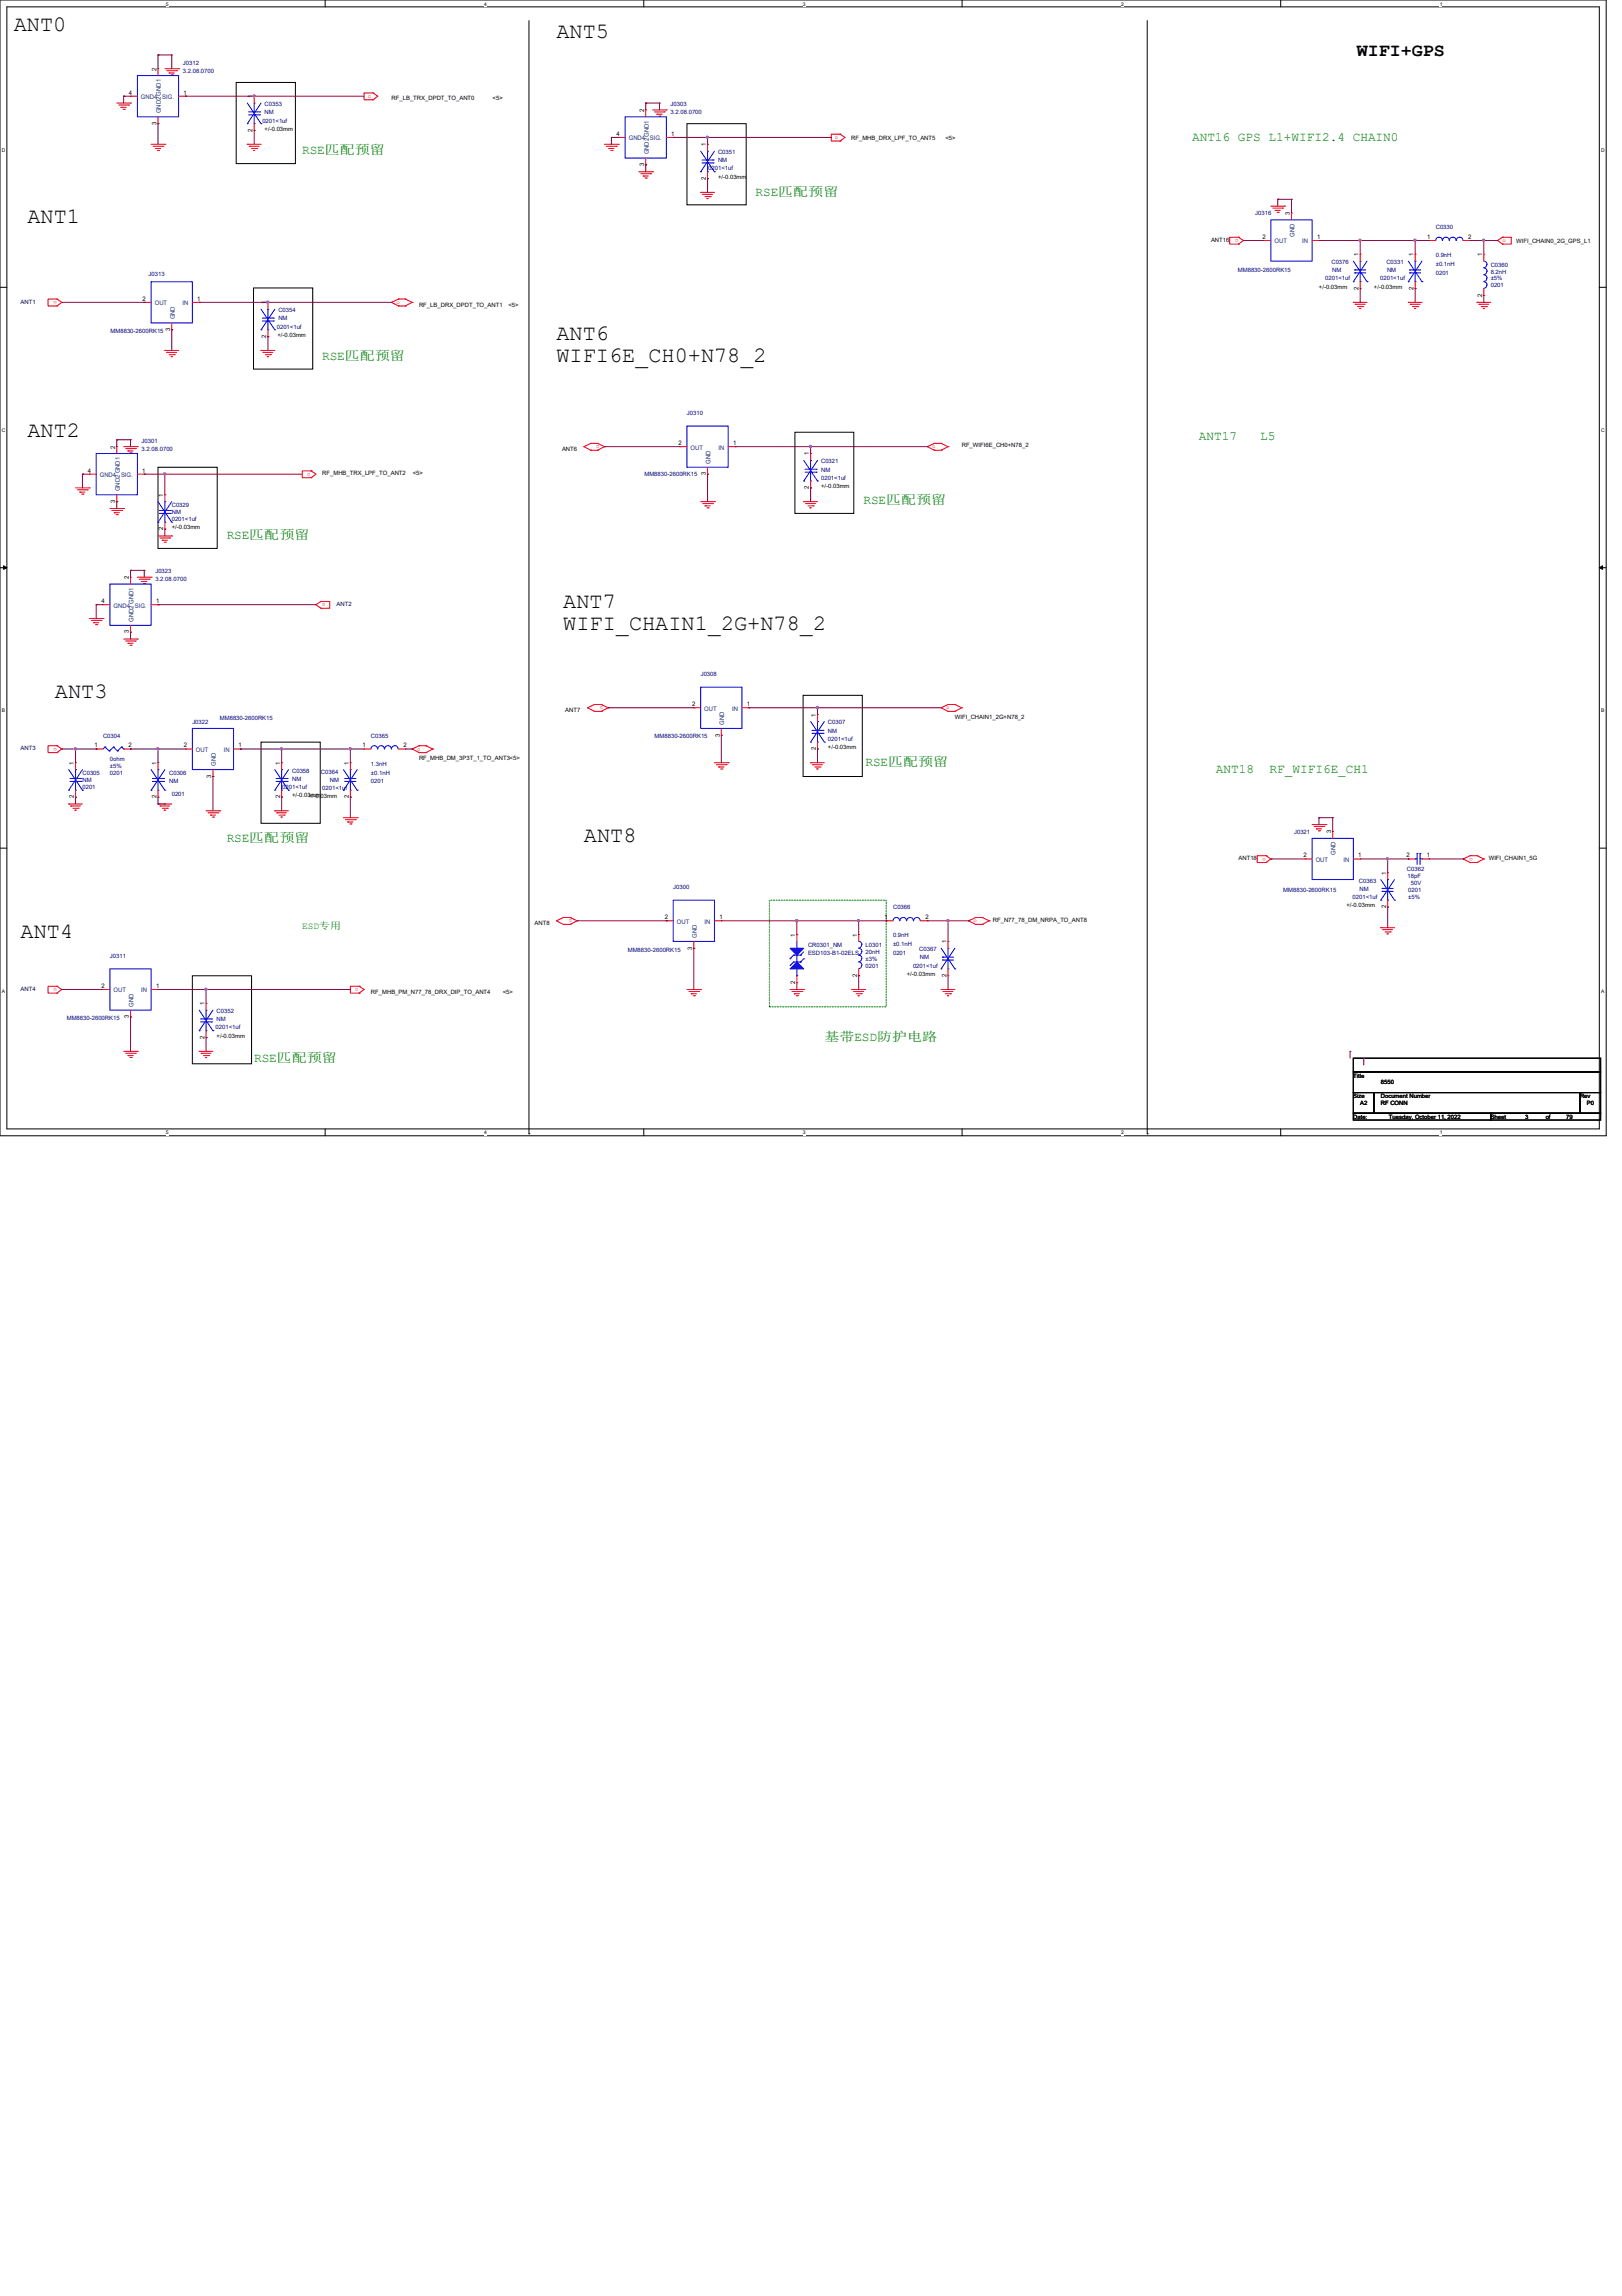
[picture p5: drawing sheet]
<svg xmlns="http://www.w3.org/2000/svg" width="210mm" height="297mm" viewBox="0 0 210 297" stroke-linecap="round" stroke-linejoin="round" font-family="sans-serif">
<defs><g id="words">
<g font-size="2.8">
<text x="1.8" y="4">ANT0</text>
<text x="72" y="4.9">ANT5</text>
<text x="3.6" y="28.9">ANT1</text>
<text x="72" y="44">ANT6</text>
<text x="72" y="46.9">WIFI6E_CH0+N78_2</text>
<text x="3.6" y="56.5">ANT2</text>
<text x="72.9" y="78.7">ANT7</text>
<text x="72.9" y="81.5">WIFI_CHAIN1_2G+N78_2</text>
<text x="7.1" y="90.3">ANT3</text>
<text x="75.6" y="108.9">ANT8</text>
<text x="2.7" y="121.4">ANT4</text>
</g>
<text font-size="2.4" x="175.6" y="7.3">WIFI+GPS</text>
<g font-size="1.7" fill="#008000">
<text x="39.1" y="20">RSE匹匹预预</text>
<text x="154.3" y="18.2">ANT16 GPS L1+WIFI2.4 CHAIN0</text>
<text x="97.8" y="25.3">RSE匹匹预预</text>
<text x="41.7" y="46.6">RSE匹匹预预</text>
<text x="155.2" y="56.9">ANT17</text>
<text x="163.1" y="56.9">L5</text>
<text x="111.8" y="65.2">RSE匹匹预预</text>
<text x="29.3" y="69.8">RSE匹匹预预</text>
<text x="112" y="99.1">RSE匹匹预预</text>
<text x="157.4" y="100">ANT18</text>
<text x="164.3" y="100">RF_WIFI6E_CH1</text>
<text x="29.3" y="108.9">RSE匹匹预预</text>
<text x="32.9" y="137.3">RSE匹匹预预</text>
<text x="106.7" y="134.7">基基ESD防防预防</text>
</g>
<text font-size="1.2" fill="#008000" x="39.1" y="120.1">ESD专专</text>
<g font-size=".8">
<text x="20.2" y="9.1" transform="rotate(-90 20.2 9.1)">2</text>
<text x="16.7" y="12.2">4</text>
<text x="20.2" y="16.2" transform="rotate(-90 20.2 16.2)">3</text>
<text x="23.7" y="12.2">1</text>
<text x="32.7" y="17.1" transform="rotate(-90 32.7 17.1)">2</text>
<text x="32.7" y="12.7" transform="rotate(-90 32.7 12.7)">1</text>
<text x="34.2" y="16.9">+/-0.03mm</text>
<text x="50.7" y="13">RF_LB_TRX_DPDT_TO_ANT0</text>
<text x="63.8" y="13">&lt;5&gt;</text>
<text x="79.8" y="17.6">4</text>
<text x="83.4" y="14.5" transform="rotate(-90 83.4 14.5)">2</text>
<text x="86.9" y="17.6">1</text>
<text x="83.4" y="21.5" transform="rotate(-90 83.4 21.5)">3</text>
<text x="91.4" y="23.3" transform="rotate(-90 91.4 23.3)">2</text>
<text x="91.4" y="18.9" transform="rotate(-90 91.4 18.9)">1</text>
<text x="92.9" y="23.1">+/-0.03mm</text>
<text x="110.2" y="18.1">RF_MHB_DRX_LPF_TO_ANT5</text>
<text x="122.3" y="18.1">&lt;5&gt;</text>
<text x="166.9" y="27.8" transform="rotate(-90 166.9 27.8)">3</text>
<text x="156.7" y="31.3">ANT16</text>
<text x="163.4" y="30.9">2</text>
<text x="170.4" y="30.9">1</text>
<text x="175.8" y="33.1" transform="rotate(-90 175.8 33.1)">1</text>
<text x="182.9" y="33.1" transform="rotate(-90 182.9 33.1)">1</text>
<text x="184.7" y="30.9">1</text>
<text x="190" y="30.9">2</text>
<text x="191.8" y="33.1" transform="rotate(-90 191.8 33.1)">1</text>
<text x="196.2" y="31.4">WIFI_CHAIN0_2G_GPS_L1</text>
<text x="18.5" y="38.9">2</text>
<text x="25.5" y="38.9">1</text>
<text x="34.5" y="39.4" transform="rotate(-90 34.5 39.4)">1</text>
<text x="54.2" y="39.7">RF_LB_DRX_DPDT_TO_ANT1</text>
<text x="65.8" y="39.7">&lt;5&gt;</text>
<text x="170.7" y="37.3">+/-0.03mm</text>
<text x="175.8" y="37.5" transform="rotate(-90 175.8 37.5)">2</text>
<text x="177.8" y="37.3">+/-0.03mm</text>
<text x="182.9" y="37.5" transform="rotate(-90 182.9 37.5)">2</text>
<text x="191.8" y="38.4" transform="rotate(-90 191.8 38.4)">2</text>
<text x="22" y="42.8" transform="rotate(-90 22 42.8)">3</text>
<text x="34.5" y="43.7" transform="rotate(-90 34.5 43.7)">2</text>
<text x="35.9" y="43.6">+/-0.03mm</text>
<text x="14.9" y="58" transform="rotate(-90 14.9 58)">2</text>
<text x="72.7" y="58.3">ANT6</text>
<text x="87.8" y="57.6">2</text>
<text x="94.9" y="57.6">1</text>
<text x="104.7" y="58.9" transform="rotate(-90 104.7 58.9)">1</text>
<text x="124.5" y="57.9">RF_WIFI6E_CH0+N78_2</text>
<text x="11.3" y="61.1">4</text>
<text x="14.9" y="65.1" transform="rotate(-90 14.9 65.1)">3</text>
<text x="18.4" y="61.1">1</text>
<text x="21.1" y="64.3" transform="rotate(-90 21.1 64.3)">1</text>
<text x="41.7" y="61.4">RF_MHB_TRX_LPF_TO_ANT2</text>
<text x="53.4" y="61.4">&lt;5&gt;</text>
<text x="91.4" y="61.5" transform="rotate(-90 91.4 61.5)">3</text>
<text x="104.7" y="63.3" transform="rotate(-90 104.7 63.3)">2</text>
<text x="106.3" y="63.1">+/-0.03mm</text>
<text x="21.1" y="68.6" transform="rotate(-90 21.1 68.6)">2</text>
<text x="22.2" y="68.5">+/-0.03mm</text>
<text x="16.7" y="74.9" transform="rotate(-90 16.7 74.9)">2</text>
<text x="13.1" y="78">4</text>
<text x="16.7" y="82" transform="rotate(-90 16.7 82)">3</text>
<text x="20.2" y="78">1</text>
<text x="73.2" y="92.1">ANT7</text>
<text x="89.6" y="91.4">2</text>
<text x="93.1" y="95.3" transform="rotate(-90 93.1 95.3)">3</text>
<text x="96.6" y="91.4">1</text>
<text x="105.6" y="92.7" transform="rotate(-90 105.6 92.7)">1</text>
<text x="123.6" y="93">WIFI_CHAIN1_2G+N78_2</text>
<text x="9.6" y="98.9" transform="rotate(-90 9.6 98.9)">1</text>
<text x="12.2" y="96.7">1</text>
<text x="16.6" y="96.7">2</text>
<text x="20.2" y="98.9" transform="rotate(-90 20.2 98.9)">1</text>
<text x="23.8" y="96.7">2</text>
<text x="27.3" y="100.6" transform="rotate(-90 27.3 100.6)">3</text>
<text x="30.9" y="96.7">1</text>
<text x="36.2" y="98.9" transform="rotate(-90 36.2 98.9)">1</text>
<text x="45.1" y="98.9" transform="rotate(-90 45.1 98.9)">1</text>
<text x="46.9" y="96.7">1</text>
<text x="52.2" y="96.7">2</text>
<text x="54.2" y="98.3">RF_MHB_DM_3P3T_1_TO_ANT3&lt;5&gt;</text>
<text x="105.6" y="97.1" transform="rotate(-90 105.6 97.1)">2</text>
<text x="107.1" y="96.9">+/-0.03mm</text>
<text x="9.6" y="103.3" transform="rotate(-90 9.6 103.3)">2</text>
<text x="20.2" y="103.3" transform="rotate(-90 20.2 103.3)">2</text>
<text x="36.2" y="103.3" transform="rotate(-90 36.2 103.3)">2</text>
<text x="37.8" y="103.1">+/-0.03mm</text>
<text x="39.9" y="103.3">+/-0.03mm</text>
<text x="45.1" y="103.3" transform="rotate(-90 45.1 103.3)">2</text>
<text x="172.3" y="107.8" transform="rotate(-90 172.3 107.8)">3</text>
<text x="160.3" y="111.3">ANT18</text>
<text x="168.7" y="110.9">2</text>
<text x="175.8" y="110.9">1</text>
<text x="179.4" y="113.2" transform="rotate(-90 179.4 113.2)">1</text>
<text x="182" y="110.9">2</text>
<text x="184.7" y="110.9">1</text>
<text x="192.7" y="111.3">WIFI_CHAIN1_5G</text>
<text x="69.2" y="119.7">ANT8</text>
<text x="86" y="118.9">2</text>
<text x="93.1" y="118.9">1</text>
<text x="114.5" y="118.9">1</text>
<text x="119.8" y="118.9">2</text>
<text x="128.5" y="119.3">RF_N77_78_DM_NRPA_TO_ANT8</text>
<text x="174.2" y="117.3">+/-0.03mm</text>
<text x="179.4" y="117.5" transform="rotate(-90 179.4 117.5)">2</text>
<text x="89.6" y="122.9" transform="rotate(-90 89.6 122.9)">3</text>
<text x="102.9" y="121.2" transform="rotate(-90 102.9 121.2)">1</text>
<text x="110.9" y="121.2" transform="rotate(-90 110.9 121.2)">1</text>
<text x="122.5" y="122" transform="rotate(-90 122.5 122)">1</text>
<text x="13.1" y="127.8">2</text>
<text x="16.7" y="131.7" transform="rotate(-90 16.7 131.7)">3</text>
<text x="20.2" y="127.8">1</text>
<text x="26.5" y="130" transform="rotate(-90 26.5 130)">1</text>
<text x="48" y="128.6">RF_MHB_PM_N77_78_DRX_DIP_TO_ANT4</text>
<text x="65.1" y="128.6">&lt;5&gt;</text>
<text x="102.9" y="127.3" transform="rotate(-90 102.9 127.3)">2</text>
<text x="110.9" y="126.4" transform="rotate(-90 110.9 126.4)">2</text>
<text x="117.3" y="126.2">+/-0.03mm</text>
<text x="122.5" y="126.4" transform="rotate(-90 122.5 126.4)">2</text>
<text x="26.5" y="134.4" transform="rotate(-90 26.5 134.4)">2</text>
<text x="28" y="134.2">+/-0.03mm</text>
<text x="175.1" y="139.4">Title</text>
<text x="175.1" y="142.1">Size</text>
<text x="176" y="143">A2</text>
<text x="178.7" y="142.1">Document Number</text>
<text x="178.7" y="143">RF CONN</text>
<text x="178.7" y="140.3">8550</text>
<text x="204.5" y="142.1">Rev</text>
<text x="205.4" y="143">P0</text>
<text x="175.1" y="144.7">Date:</text>
<text x="179.7" y="144.7">Tuesday, October 11, 2022</text>
<text x="192.9" y="144.7">Sheet</text>
<text x="197.4" y="144.7">3</text>
<text x="200" y="144.7">of</text>
<text x="202.7" y="144.7">79</text>
</g>
<g font-size=".8" fill="#000080">
<text x="23.7" y="8.4">J0312</text>
<text x="23.7" y="9.4">3.2.08.0700</text>
<text x="34" y="15.9">0201&lt;1uf</text>
<text x="34.2" y="13.7">C0353</text>
<text x="34.2" y="14.8">NM</text>
<text x="86.8" y="13.7">J0303</text>
<text x="86.8" y="14.8">3.2.08.0700</text>
<text x="91.7" y="22.1">0201&lt;1uf</text>
<text x="92.9" y="19.9">C0351</text>
<text x="92.9" y="21">NM</text>
<text x="162.4" y="27.9">J0316</text>
<text x="185.8" y="29.6">C0330</text>
<text x="19.2" y="35.7">J0313</text>
<text x="160.2" y="35.2">MM8830-2600RK15</text>
<text x="172.3" y="34.2">C0376</text>
<text x="172.4" y="35.2">NM</text>
<text x="179.4" y="34.2">C0331</text>
<text x="179.5" y="35.2">NM</text>
<text x="185.8" y="33.3">0.9nH</text>
<text x="185.8" y="34.4">±0.1nH</text>
<text x="185.8" y="35.6">0201</text>
<text x="192.9" y="34.5">C0360</text>
<text x="192.9" y="35.4">8.2nH</text>
<text x="36" y="40.4">C0354</text>
<text x="36" y="41.4">NM</text>
<text x="171.5" y="36.3">0201&lt;1uf</text>
<text x="178.6" y="36.3">0201&lt;1uf</text>
<text x="192.9" y="36.3">±5%</text>
<text x="192.9" y="37.2">0201</text>
<text x="14.3" y="43.1">MM8830-2600RK15</text>
<text x="35.8" y="42.6">0201&lt;1uf</text>
<text x="88.9" y="53.7">J0310</text>
<text x="18.3" y="57.3">J0301</text>
<text x="18.3" y="58.3">3.2.08.0700</text>
<text x="106.3" y="59.9">C0321</text>
<text x="22.2" y="65.6">C0329</text>
<text x="83.4" y="61.6">MM8830-2600RK15</text>
<text x="106.3" y="61">NM</text>
<text x="106.3" y="62.1">0201&lt;1uf</text>
<text x="22.2" y="66.5">NM</text>
<text x="22.2" y="67.4">0201&lt;1uf</text>
<text x="20.1" y="74.2">J0323</text>
<text x="20.1" y="75.2">3.2.08.0700</text>
<text x="90.7" y="87.5">J0308</text>
<text x="13.3" y="95.4">C0304</text>
<text x="24.9" y="93.6">J0322</text>
<text x="28.4" y="93.2">MM8830-2600RK15</text>
<text x="48" y="95.4">C0365</text>
<text x="84.7" y="95.5">MM8830-2600RK15</text>
<text x="107.1" y="93.7">C0307</text>
<text x="107.1" y="94.8">NM</text>
<text x="107.1" y="95.8">0201&lt;1uf</text>
<text x="10.7" y="100.3">C0305</text>
<text x="10.7" y="101.2">NM</text>
<text x="14.2" y="98.5">0ohm</text>
<text x="14.2" y="99.4">±5%</text>
<text x="14.2" y="100.3">0201</text>
<text x="21.9" y="100.3">C0306</text>
<text x="21.9" y="101.3">NM</text>
<text x="37.8" y="99.9">C0358</text>
<text x="37.8" y="101">NM</text>
<text x="41.5" y="100.1">C0364</text>
<text x="42.7" y="101.2">NM</text>
<text x="48" y="99.1">1.3nH</text>
<text x="48" y="100.2">±0.1nH</text>
<text x="48" y="101.3">0201</text>
<text x="10.7" y="102.1">0201</text>
<text x="22.2" y="103">0201</text>
<text x="36.5" y="102.1">0201&lt;1uf</text>
<text x="41.7" y="102.2">0201&lt;1uf</text>
<text x="167.5" y="107.9">J0321</text>
<text x="182.1" y="112.7">C0362</text>
<text x="182.2" y="113.6">18pF</text>
<text x="87.1" y="115.1">J0300</text>
<text x="115.6" y="117.6">C0366</text>
<text x="166.1" y="115.4">MM8830-2600RK15</text>
<text x="175" y="116.3">0201&lt;1uf</text>
<text x="175.9" y="114.2">C0363</text>
<text x="175.9" y="115.2">NM</text>
<text x="182.2" y="115.4">0201</text>
<text x="182.2" y="116.3">±5%</text>
<text x="182.6" y="114.5">50V</text>
<text x="14.2" y="124">J0311</text>
<text x="81.2" y="123.1">MM8830-2600RK15</text>
<text x="104.6" y="122.5">CR0301_NM</text>
<text x="104.6" y="123.6">ESD103-B1-02ELS</text>
<text x="112" y="122.5">L0301</text>
<text x="112" y="123.4">20nH</text>
<text x="112" y="124.3">±3%</text>
<text x="112" y="125.2">0201</text>
<text x="115.6" y="121.3">0.9nH</text>
<text x="115.6" y="122.4">±0.1nH</text>
<text x="115.6" y="123.6">0201</text>
<text x="118.2" y="125.2">0201&lt;1uf</text>
<text x="119" y="123.1">C0367</text>
<text x="119" y="124.1">NM</text>
<text x="8.6" y="132">MM8830-2600RK15</text>
<text x="28" y="131.1">C0352</text>
<text x="27.9" y="133.2">0201&lt;1uf</text>
<text x="28" y="132.1">NM</text>
</g>
<g font-size=".8" fill="#004080">
<text x="18.2" y="12.8">GND4</text>
<text x="20.8" y="14.6" transform="rotate(-90 20.8 14.6)">GND2 GND1</text>
<text x="21" y="12.8">SIG.</text>
<text x="81.4" y="18.2">GND4</text>
<text x="83.9" y="20" transform="rotate(-90 83.9 20)">GND2 GND1</text>
<text x="84.1" y="18.2">SIG.</text>
<text x="164.9" y="31.5">OUT</text>
<text x="167.5" y="30.6" transform="rotate(-90 167.5 30.6)">GND</text>
<text x="168.5" y="31.5">IN</text>
<text x="20" y="39.5">OUT</text>
<text x="22.6" y="41.3" transform="rotate(-90 22.6 41.3)">GND</text>
<text x="23.6" y="39.5">IN</text>
<text x="89.4" y="58.2">OUT</text>
<text x="91.9" y="60" transform="rotate(-90 91.9 60)">GND</text>
<text x="93" y="58.2">IN</text>
<text x="12.9" y="61.7">GND4</text>
<text x="15.5" y="63.5" transform="rotate(-90 15.5 63.5)">GND2 GND1</text>
<text x="15.7" y="61.7">SIG.</text>
<text x="14.7" y="78.6">GND4</text>
<text x="17.3" y="80.4" transform="rotate(-90 17.3 80.4)">GND2 GND1</text>
<text x="17.4" y="78.6">SIG.</text>
<text x="91.1" y="91.9">OUT</text>
<text x="93.7" y="93.8" transform="rotate(-90 93.7 93.8)">GND</text>
<text x="94.7" y="91.9">IN</text>
<text x="25.4" y="97.3">OUT</text>
<text x="27.9" y="99.1" transform="rotate(-90 27.9 99.1)">GND</text>
<text x="29" y="97.3">IN</text>
<text x="170.3" y="111.5">OUT</text>
<text x="172.8" y="110.6" transform="rotate(-90 172.8 110.6)">GND</text>
<text x="173.9" y="111.5">IN</text>
<text x="87.6" y="119.5">OUT</text>
<text x="91.2" y="119.5">IN</text>
<text x="90.2" y="121.3" transform="rotate(-90 90.2 121.3)">GND</text>
<text x="14.7" y="128.4">OUT</text>
<text x="17.3" y="130.2" transform="rotate(-90 17.3 130.2)">GND</text>
<text x="18.3" y="128.4">IN</text>
</g>
<g font-size=".8" fill="#f00">
<text x="47.6" y="12.7">o</text>
<text x="108" y="18">o</text>
<text x="160.3" y="30.9" transform="rotate(-180 160.3 30.9)">o</text>
<text x="194.4" y="31.3">o</text>
<text x="7.4" y="38.9" transform="rotate(-180 7.4 38.9)">o</text>
<text x="51.3" y="39.3">o</text>
<text x="77.6" y="57.6" transform="rotate(-180 77.6 57.6)">o</text>
<text x="120.6" y="58">o</text>
<text x="40.2" y="61.2" transform="rotate(-180 40.2 61.2)">o</text>
<text x="42.1" y="78.1" transform="rotate(-180 42.1 78.1)">o</text>
<text x="78.1" y="91.4" transform="rotate(-180 78.1 91.4)">o</text>
<text x="122.4" y="91.8">o</text>
<text x="7.4" y="96.7" transform="rotate(-180 7.4 96.7)">o</text>
<text x="54" y="97.1">o</text>
<text x="163.8" y="111" transform="rotate(-180 163.8 111)">o</text>
<text x="190.6" y="111" transform="rotate(-180 190.6 111)">o</text>
<text x="74" y="119" transform="rotate(-180 74 119)">o</text>
<text x="126" y="119.3">o</text>
<text x="7.4" y="127.8" transform="rotate(-180 7.4 127.8)">o</text>
<text x="46.4" y="127.8" transform="rotate(-180 46.4 127.8)">o</text>
</g>
<g font-size=".8" fill="#000040">
<text x="2.7" y="39.3">ANT1</text>
<text x="43.6" y="78.4">ANT2</text>
<text x="2.7" y="97.1">ANT3</text>
<text x="2.7" y="128.2">ANT4</text>
</g>
<g font-size=".6">
<text x="21.5" y=".7">5</text>
<text x="62.7" y=".7">4</text>
<text x="103.9" y=".7">3</text>
<text x="145.1" y=".7">2</text>
<text x="186.3" y=".7">1</text>
<text x=".3" y="19.6">D</text>
<text x="207.2" y="19.6">D</text>
<text x=".3" y="55.9">C</text>
<text x="207.2" y="55.9">C</text>
<text x=".3" y="92.2">B</text>
<text x="207.2" y="92.2">B</text>
<text x=".3" y="128.4">A</text>
<text x="207.2" y="128.4">A</text>
<text x="21.5" y="146.8">5</text>
<text x="62.7" y="146.8">4</text>
<text x="103.9" y="146.8">3</text>
<text x="145.1" y="146.8">2</text>
<text x="186.3" y="146.8">1</text>
</g>
</g></defs>
<path d="M0 0h207.9v146.9h-207.9zM.9 .9h206.1v145.1h-206.1z" fill="none" stroke="#000" stroke-width=".13"/>
<g fill="#fff">
<path d="M21.5 .1h.3v.7h-.3z"/>
<path d="M21.5 146.2h.3v.7h-.3z"/>
</g>
<path d="M42.1 0v.9M42.1 146v.9" fill="none" stroke="#000" stroke-width=".13"/>
<g fill="#fff">
<path d="M62.7 .1h.3v.7h-.3z"/>
<path d="M62.7 146.2h.3v.7h-.3z"/>
</g>
<path d="M83.3 0v.9M83.3 146v.9" fill="none" stroke="#000" stroke-width=".13"/>
<g fill="#fff">
<path d="M103.9 .1h.3v.7h-.3z"/>
<path d="M103.9 146.2h.3v.7h-.3z"/>
</g>
<path d="M124.5 0v.9M124.5 146v.9" fill="none" stroke="#000" stroke-width=".13"/>
<g fill="#fff">
<path d="M145.1 .1h.3v.7h-.3z"/>
<path d="M145.1 146.2h.3v.7h-.3z"/>
</g>
<path d="M165.7 0v.9M165.7 146v.9" fill="none" stroke="#000" stroke-width=".13"/>
<g fill="#fff">
<path d="M186.3 .1h.3v.7h-.3z"/>
<path d="M186.3 146.2h.3v.7h-.3z"/>
<path d="M.3 19h.4v.7h-.4z"/>
<path d="M207.2 19h.5v.7h-.5z"/>
<path d="M.3 55.3h.4v.7h-.4z"/>
<path d="M207.2 55.3h.5v.7h-.5z"/>
</g>
<path d="M0 37.2h.9M207 37.2h.9" fill="none" stroke="#000" stroke-width=".13"/>
<g fill="#fff">
<path d="M.3 91.6h.4v.7h-.4z"/>
<path d="M207.2 91.6h.4v.7h-.4z"/>
</g>
<path d="M0 73.4h.9M.5 73.2l.4 .2-.4 .3zM207 73.4l.4-.2v.5zM207 73.4h.9" fill="none" stroke="#000" stroke-width=".13"/>
<path d="M.5 73.2l.4 .2-.4 .3zM207 73.4l.4-.2v.5z" fill="#000"/>
<g fill="#fff">
<path d="M.3 127.8h.3v.8h-.3z"/>
<path d="M207.2 127.8h.4v.8h-.4z"/>
</g>
<g fill="none" stroke="#000" stroke-width=".13">
<path d="M30.6 10.7h7.6v10.5h-7.6zM68.5 2.7v144M88.9 16h7.7v10.5h-7.7zM148.5 2.7v144M32.8 37.3h7.7v10.5h-7.7zM102.9 55.9h7.6v10.5h-7.6zM20.4 60.5h7.7v10.5h-7.7zM33.8 96h7.6v10.5h-7.6zM103.9 90h7.7v10.5h-7.7zM0 109.7h.9M207 109.7h.9M24.9 126.2h7.7v11.4h-7.7z"/>
<path d="M175.1 136.9h32v1.8h-32zM175.1 138.7h32v2.7h-32zM68.5 146.7h.1M148.5 146.7h.1M175.1 141.4h2.7v2.6h-2.7zM175.1 144h17.8v.9h-17.8zM177.8 141.4h26.7v2.6h-26.7zM192.9 144h14.2v.9h-14.2zM204.5 141.4h2.6v2.6h-2.6z"/>
</g>
<path d="M99.6 116.5h15.1v13.8h-15.1z" fill="none" stroke="#008000" stroke-width=".13" stroke-dasharray=".2 .2"/>
<g fill="none" stroke="#f00" stroke-width=".13">
<path d="M15.1 13.3h1.8M15.4 13.6h1.2M15.7 13.9h.1M15.7 13.9h.6M15.9 14.1h.2M16.1 14.1h.1M16.6 13.6h.1M16.9 13.3h.1M19.6 18.7h1.7M19.8 18.9h1.3M20.1 19.2h.7M20.1 19.2h.1"/>
<path d="M20.4 19.5h.1M20.5 19.5h.1M21.1 18.9h.1M21.3 18.7h.1M21.3 8.9h1.8M21.6 9.1h1.3M21.9 9.4h.1M21.9 9.4h.7M22.1 9.7h.2M22.3 9.7h.1M22.9 9.1h.1M23.1 8.9h.1"/>
<path d="M32 18.7h1.8M32 18.7h.1M32.3 18.9h.1M32.3 18.9h1.2M32.6 19.2h.6M32.8 19.5h.2M32.8 19.5h.1M33.2 19.2h.1M48.3 12l.6 .4-.6 .5M48.3 12h.1M48.3 12.9h.1M48.3 12h-1.2v.9h1.2"/>
<path d="M78.2 18.7h1.8M78.5 18.9h1.3M78.8 19.2h.7M78.8 19.2h.1M79 19.5h.2M79.2 19.5h.1M79.8 18.9h.1M80 18.7h.1M80 17.8h.1M80 17.8h.9M83.6 14.2h.1M83.6 14.2v.9"/>
<path d="M84.5 14.2h1.7M84.7 14.5h1.3M85 14.8h.7M85 14.8h.1M85.3 15h.1M85.4 15h.1M86 14.5h.1M86.2 14.2h.1M86.2 17.8h.9M87.1 17.8h.1M108.7 17.4l.6 .4-.6 .4M108.7 17.4h.1"/>
<path d="M108.7 18.2h.1M108.7 17.4h-1.1v.8h1.1M7.4 39.6h.1M7.4 38.7h.1M7.4 38.7h-1.2v.9h1.2M7.4 38.7l.6 .4-.6 .5M50.7 39.1h.1M50.7 39.1l.9 .5M51.6 39.6h.9M51.6 38.7l-.9 .4M51.6 38.7h.1M51.6 39.6h.1"/>
<path d="M51.6 38.7h.9M52.5 38.7h.1M52.5 39.6h.1M52.5 38.7l.8 .4M53.3 39.1h.1M53.3 39.1l-.8 .5M82.7 22.2h1.8M82.9 22.5h1.3M83.2 22.8h.7M83.2 22.8h.1M83.5 23h.2M83.6 21.3h.1"/>
<path d="M83.6 20.4v.9M83.7 23h.1M84.2 22.5h.1M84.5 22.2h.1M90.7 24.9h1.8M90.7 24.9h.1M90.9 25.1h.1M90.9 25.1h1.3M91.2 25.4h.7M91.5 25.7h.2M91.5 25.7h.1M91.9 25.4h.1"/>
<path d="M160.3 31.6h.1M160.3 30.7h.1M160.3 30.7h-1.2v.9h1.2M160.3 30.7l.6 .4-.6 .5M164.5 26.7h1.7M164.7 26.9h1.3M165 27.2h.1M165 27.2h.7M165.3 27.5h.1M165.4 27.5h.1M166 26.9h.1M166.2 26.7h.1"/>
<path d="M175.1 39.1h1.8M175.1 39.1h.1M175.4 39.4h1.3M175.4 39.4h.1M175.7 39.7h.7M175.9 39.9h.2M175.9 39.9h.1M176.4 39.7h.1M182.2 39.1h.1M182.2 39.1h1.8M182.5 39.4h1.3M182.5 39.4h.1"/>
<path d="M182.8 39.7h.7M183 39.9h.2M183 39.9h.1M183.5 39.7h.1M184.9 31.1h.1M184.9 31.1h.9M189.4 31.1h.8M190.2 31.1h.1M191.1 39.1h1.8M191.1 39.1h.1M191.4 39.4h.1M191.4 39.4h1.3"/>
<path d="M191.7 39.7h.7M191.9 39.9h.2M191.9 39.9h.1M192 32.9h.1M192 38.2h.1M192 32.9v.9M192 37.3v.9M192.4 39.7h.1M194.4 30.7h.1M194.4 31.6h.1M194.4 30.7h1.2v.9h-1.2M194.4 30.7l-.6 .4 .6 .5"/>
<path d="M16 57.8h1.8M16.3 58h1.2M16.6 58.3h.1M16.6 58.3h.6M16.8 58.6h.2M17 58.6h.1M17.5 58h.1M17.8 57.8h.1M21.3 45.3h1.8M21.3 45.3h.1M21.6 45.6h1.3M21.6 45.6h.1"/>
<path d="M21.9 45.9h.7M22.1 46.1h.2M22.1 46.1h.1M22.6 45.9h.1M33.8 45.3h.1M33.8 45.3h1.8M34 45.6h1.3M34 45.6h.1M34.3 45.9h.7M34.6 46.1h.2M34.6 46.1h.1M35 45.9h.1"/>
<path d="M75.6 57.8h.1M75.6 57.8l.9 .5M76.5 58.3h.8M76.5 57.4l-.9 .4M76.5 58.3h.1M76.5 57.4h.1M76.5 57.4h.8M77.3 58.3h.1M77.3 57.4h.1M77.3 57.4l.9 .4M78.2 57.8h.1M78.2 57.8l-.9 .5"/>
<path d="M120 57.8h.1M120 57.8l.9 .5M120.9 57.4l-.9 .4M120.9 58.3h.9M120.9 57.4h.1M120.9 58.3h.1M120.9 57.4h.9M121.8 57.4h.1M121.8 58.3h.1M121.8 57.4l.9 .4M122.7 57.8h.1M122.7 57.8l-.9 .5"/>
<path d="M9.8 63.1h1.8M10 63.4h1.3M10.3 63.7h.1M10.3 63.7h.7M10.6 63.9h.2M10.8 63.9h.1M11.3 63.4h.1M11.6 63.1h.1M14.2 65.8h1.8M14.5 66h1.2M14.8 66.3h.1M14.8 66.3h.7"/>
<path d="M15 66.6h.2M15.2 66.6h.1M15.7 66h.1M16 65.8h.1M17.8 74.7h1.8M18 74.9h1.3M18.3 75.2h.7M18.3 75.2h.1M18.6 75.5h.2M18.8 75.5h.1M19.3 74.9h.1M19.6 74.7h.1"/>
<path d="M20.4 69.3h1.8M20.7 69.6h1.3M21 69.9h.7M21 69.9h.1M21.3 70.1h.1M21.4 70.1h.1M22 69.6h.1M22.2 69.3h.1M40.3 61.8h.1M40.3 60.9h.1M40.3 60.9h-1.2v.9h1.2M40.3 60.9l.6 .4-.6 .5"/>
<path d="M41.5 78.7h.1M41.5 77.8h.1M41.5 77.8h1.2v.9h-1.2M41.5 77.8l-.6 .4 .6 .5M90.7 64.9h1.8M90.9 65.2h1.3M91.2 65.4h.7M91.2 65.4h.1M91.5 65.7h.2M91.7 65.7h.1M92.2 65.2h.1M92.5 64.9h.1"/>
<path d="M104 64.9h.1M104 64.9h1.8M104.3 65.2h.1M104.3 65.2h1.2M104.6 65.4h.6M104.8 65.7h.1M104.8 65.7h.2M105.2 65.4h.1M7.4 97.4h.1M7.4 96.5h.1M7.4 96.5h-1.2v.9h1.2M7.4 96.5l.6 .4-.6 .5"/>
<path d="M11.6 80h1.7M11.8 80.3h1.3M12.1 80.6h.7M12.1 80.6h.1M12.4 80.8h.1M12.4 96.9h.1M12.4 96.9h.9M12.5 80.8h.1M13.1 80.3h.1M13.3 80h.1M16 82.7h1.8M16 96.9h.9"/>
<path d="M16.3 82.9h1.2M16.6 83.2h.1M16.6 83.2h.6M16.8 83.5h.2M16.9 96.9h.1M17 83.5h.1M17.5 82.9h.1M17.8 82.7h.1M53.3 96.9h.1M53.3 96.9l.9 .5M54.2 97.4h.9M54.2 96.5l-.9 .4"/>
<path d="M54.2 96.5h.1M54.2 97.4h.1M54.2 96.5h.9M55.1 96.5h.1M55.1 97.4h.1M55.1 96.5l.9 .4M56 96.9h.1M56 96.9l-.9 .5M76 91.6h.1M76 91.6l.9 .4M76.9 91.1l-.9 .5M76.9 92h.1"/>
<path d="M76.9 91.1h.1M76.9 91.1h.9M76.9 92h.9M77.8 92h.1M77.8 91.1h.1M77.8 91.1l.9 .5M78.7 91.6h.1M78.7 91.6l-.9 .4M89.8 91.6h.1M89.8 91.6h.9M92.5 98.7h1.7M92.7 98.9h1.3"/>
<path d="M93 99.2h.1M93 99.2h.7M93.3 99.5h.1M93.3 95.1h.1M93.3 94.2v.9M93.4 99.5h.1M94 98.9h.1M94.2 98.7h.1M96 91.6h.9M96.9 91.6h.1M104.9 98.7h.1M104.9 98.7h1.8"/>
<path d="M105.2 98.9h.1M105.2 98.9h1.2M105.5 99.2h.6M105.7 99.5h.1M105.7 99.5h.2M106.1 99.2h.1M121.8 91.6l.9 .4M121.8 91.6h.1M122.7 91.1h.1M122.7 92h.1M122.7 91.1h.9M122.7 91.1l-.9 .5"/>
<path d="M122.7 92h.9M123.6 91.1h.1M123.6 92h.1M123.6 91.1l.9 .5M124.5 91.6h.1M124.5 91.6l-.9 .4M8.9 104h.1M8.9 104h1.8M9.1 104.3h1.3M9.1 104.3h.1M9.4 104.6h.7M9.7 104.8h.2"/>
<path d="M9.7 104.8h.1M10.1 104.6h.1M20.4 104h.1M20.4 104h1.8M20.7 104.3h1.3M20.7 104.3h.1M21 104.6h.7M21.3 104.8h.1M21.7 104.6h.1M26.7 104.9h1.7M26.9 105.2h1.3M27.2 105.5h.1"/>
<path d="M27.2 105.5h.7M27.5 105.7h.1M27.6 105.7h.1M28.2 105.2h.1M28.4 104.9h.1M35.6 104.9h.1M35.6 104.9h1.7M35.8 105.2h1.3M35.8 105.2h.1M36.1 105.5h.7M36.4 105.7h.1M36.8 105.5h.1"/>
<path d="M44.4 105.8h1.8M44.7 106h1.3M45 106.3h.7M45 106.3h.1M45.3 106.6h.1M45.4 106.6h.1M46 106h.1M46.2 105.8h.1M72 119.1h.1M72 119.1l.9 .5M72.9 119.6h.9M72.9 118.7l-.9 .4"/>
<path d="M72.9 119.6h.1M72.9 118.7h.1M72.9 118.7h.9M73.8 119.6h.1M73.8 118.7h.1M73.8 118.7l.9 .4M74.7 119.1h.1M74.7 119.1l-.9 .5M125.3 119.1h.1M125.3 119.1l.9 .5M126.2 118.7l-.9 .4M126.2 119.6h.9"/>
<path d="M126.2 118.7h.1M126.2 119.6h.1M126.2 118.7h.9M127.1 118.7h.1M127.1 119.6h.1M127.1 118.7l.9 .4M128 119.1h.1M128 119.1l-.9 .5M163.8 110.7l.7 .4-.7 .5M163.8 111.6h.1M163.8 110.7h.1M163.8 110.7h-1.1v.9h1.1"/>
<path d="M169.8 106.7h1.8M170.1 106.9h1.2M170.3 107.2h.1M170.3 107.2h.7M170.6 107.5h.2M170.8 107.5h.1M171.3 106.9h.1M171.6 106.7h.1M189.4 111.1h.1M189.4 111.1l.8 .5M190.2 111.6h.1M190.2 110.7h.1"/>
<path d="M190.2 111.6h.9M190.2 110.7l-.8 .4M190.2 110.7h.9M191.1 111.6h.1M191.1 110.7h.1M191.1 110.7l.9 .4M192 111.1l-.9 .5M192 111.1h.1M7.4 128.5h.1M7.4 127.6h.1M7.4 127.6h-1.2v.9h1.2M7.4 127.6l.6 .4-.6 .5"/>
<path d="M13.3 128h.1M13.3 128h.9M16 136h1.8M16.3 136.3h1.2M16.6 136.6h.1M16.6 136.6h.6M16.8 136.8h.2M16.9 131.6h.1M16.9 130.7v.9M17 136.8h.1M17.5 136.3h.1M17.8 136h.1"/>
<path d="M19.6 128h.8M20.4 128h.1M25.8 136h1.8M25.8 136h.1M26 136.3h.1M26 136.3h1.3M26.3 136.6h.7M26.6 136.8h.2M26.6 136.8h.1M27 136.6h.1M46.5 128.5h.1M46.5 127.6h.1"/>
<path d="M46.5 127.6h-1.2v.9h1.2M46.5 127.6l.6 .4-.6 .5M88.9 128h1.8M89.2 128.3h1.2M89.5 128.6h.6M89.5 128.6h.1M89.7 128.8h.2M89.9 128.8h.1M90.4 128.3h.1M90.7 128h.1M102.2 128h1.8M102.5 128.3h1.3"/>
<path d="M102.8 128.6h.1M102.8 128.6h.7M103 128.8h.2M103.2 128.8h.1M103.8 128.3h.1M104 128h.1M110.2 128h.1M110.2 128h1.8M110.5 128.3h.1M110.5 128.3h1.3M110.8 128.6h.7M111 128.8h.1"/>
<path d="M111 128.8h.2M111.5 128.6h.1M121.8 128h.1M121.8 128h1.8M122 128.3h.1M122 128.3h1.3M122.3 128.6h.7M122.6 128.8h.1M122.6 128.8h.2M122.7 121.8h.1M122.7 126.2h.1M122.7 121.8v.9"/>
<path d="M122.7 125.3v.9M123 128.6h.1M178.7 120h.1M178.7 120h1.8M178.9 120.3h.1M178.9 120.3h1.3M179.2 120.6h.7M179.5 120.8h.1M179.5 120.8h.2M179.9 120.6h.1"/>
</g>
<g fill="none" stroke="#00f" stroke-width=".13">
<path d="M80.9 15.1h5.3v5.3h-5.3zM185.8 31.1a.42 .42 0 0 1 .4-.4 .42 .42 0 0 1 .4 .4M186.7 31.1a.42 .42 0 0 1 .4-.4 .42 .42 0 0 1 .4 .4M187.6 31.1a.42 .42 0 0 1 .4-.4 .42 .42 0 0 1 .4 .4M188.5 31.1a.42 .42 0 0 1 .4-.4 .42 .42 0 0 1 .4 .4M192 33.8a.41 .41 0 0 1 .4 .4 .5 .5 0 0 1-.4 .4M192 34.7a.41 .41 0 0 1 .4 .4 .5 .5 0 0 1-.4 .4M192 35.6a.41 .41 0 0 1 .4 .4 .5 .5 0 0 1-.4 .4M192 36.4a.41 .41 0 0 1 .4 .5 .5 .5 0 0 1-.4 .4M13.6 96.6l-.3 .3M13.6 96.6h.1M13.6 96.6l.5 .6"/>
<path d="M14.1 97.2h.1M14.7 96.6l-.6 .6M14.7 96.6h.1M14.7 96.6l.5 .6M15.2 97.2h.1M15.7 96.6l-.5 .6M15.7 96.6h.1M15.7 96.6l.3 .3M16 96.9h.1M90.7 88.9h5.3v5.3h-5.3zM14.2 125.3h5.4v5.4h-5.4zM121.8 125.3h.1"/>
<path d="M121.8 122.7l1.8 2.6M122 123.8h1.4M122 124.2h1.4M122 123.8h.1M122 124.2h.1M122.7 122.7h.1M122.7 125.3h.1M122.7 122.7v1.1M122.7 124.2v1.1M123.6 125.3h.1M123.6 122.7l-1.8 2.6"/>
</g>
<path d="M102.2 122.7h1.8l-.9 .9z" fill="#00f"/>
<path d="M102.2 124h.1M102.2 122.7h1.8l-.9 .9zM102.7 123.6h.9M102.7 123.6h.1M102.7 123.6l-.5 .4M103.1 122.7h.1M103.1 124.5h.1M103.1 121.8v.9M103.1 123.6v.9M103.6 123.6h.1M104 123.1l-.4 .5" fill="none" stroke="#00f" stroke-width=".13"/>
<path d="M103.1 124.5l.9 .8h-1.8z" fill="#00f"/>
<g fill="none" stroke="#00f" stroke-width=".13">
<path d="M17.8 9.8h5.3v5.3h-5.3zM32 16h.1M32 13.3l1.8 2.7M32.2 14.5h1.4M32.2 14.9h1.4M32.9 13.3h.1M32.9 16h.1M32.9 13.3v1.2M32.9 14.9v1.1M33.6 14.5h.1M33.6 14.9h.1M33.8 16h.1"/>
<path d="M33.8 13.3l-1.8 2.7M90.7 19.6l1.8 2.6M91.6 19.6h.1M91.6 19.6v1.1M92.5 19.6l-1.8 2.6M19.6 36.4h5.3v5.4h-5.3zM90.7 22.2h.1M90.8 20.7h1.5M90.8 21.1h1.5M91.6 22.2h.1M91.6 21.1v1.1M92.3 20.7h.1"/>
<path d="M92.3 21.1h.1M92.5 22.2h.1M164.5 28.4h5.3v5.4h-5.3zM175.1 36.4h.1M175.1 33.8l1.8 2.6M175.3 34.9h.1M175.3 35.3h.1M175.3 34.9h1.4M175.3 35.3h1.4M176 33.8h.1M176 36.4h.1M176 33.8v1.1"/>
<path d="M176 35.3v1.1M176.9 36.4h.1M176.9 33.8l-1.8 2.6M182.2 36.4h.1M182.2 33.8l1.8 2.6M182.4 34.9h1.5M182.4 35.3h1.5M182.4 34.9h.1M182.4 35.3h.1M183.1 33.8h.1M183.1 36.4h.1M183.1 33.8v1.1"/>
<path d="M183.1 35.3v1.1M184 36.4h.1M184 33.8l-1.8 2.6M12.4 58.7h5.4v5.3h-5.4zM33.8 42.7h.1M33.8 40l1.8 2.7M34 41.1h1.4M34 41.5h1.4M34.7 40h.1M34.7 42.7h.1M34.7 40v1.1M34.7 41.5v1.2"/>
<path d="M35.4 41.1h.1M35.4 41.5h.1M35.6 42.7h.1M35.6 40l-1.8 2.7M88.9 55.1h5.3v5.4h-5.3zM104 59.6l1.8 2.6M104.9 59.6h.1M104.9 59.6v1.1M105.8 59.6l-1.8 2.6M14.2 75.6h5.4v5.3h-5.4zM20.4 67.6h.1M20.4 64.9l1.8 2.7"/>
<path d="M20.6 66h1.5M20.6 66.4h1.5M21.3 64.9h.1M21.3 67.6h.1M21.3 64.9v1.1M21.3 66.4v1.2M22.1 66h.1M22.1 66.4h.1M22.2 67.6h.1M22.2 64.9l-1.8 2.7M104 62.2h.1M104.2 60.7h1.4"/>
<path d="M104.2 61.1h1.4M104.9 62.2h.1M104.9 61.1v1.1M105.6 60.7h.1M105.6 61.1h.1M105.8 62.2h.1M8.9 99.6l1.8 2.6M9.8 99.6h.1M9.8 99.6v1.1M10.7 99.6l-1.8 2.6M19.6 99.6l1.7 2.6M20.4 99.6h.1"/>
<path d="M20.4 99.6v1.1M21.3 99.6l-1.7 2.6M24.9 94.2h5.3v5.4h-5.3zM35.6 99.6l1.7 2.6M36.4 99.6h.1M36.4 99.6v1.1M37.3 99.6l-1.7 2.6M44.4 99.6l1.8 2.6M45.3 99.6h.1M45.3 99.6v1.1M46.2 99.6l-1.8 2.6M48 96.9a.42 .42 0 0 1 .4-.4 .42 .42 0 0 1 .5 .4"/>
<path d="M48.9 96.9a.42 .42 0 0 1 .4-.4 .42 .42 0 0 1 .4 .4M49.8 96.9a.42 .42 0 0 1 .4-.4 .42 .42 0 0 1 .4 .4M50.7 96.9a.42 .42 0 0 1 .4-.4 .42 .42 0 0 1 .4 .4M104.9 96h.1M104.9 93.3l1.8 2.7M105.1 94.5h1.4M105.1 94.9h1.4M105.8 93.3h.1M105.8 96h.1M105.8 93.3v1.2M105.8 94.9v1.1M106.5 94.5h.1"/>
<path d="M106.5 94.9h.1M106.7 96h.1M106.7 93.3l-1.8 2.7M8.9 102.2h.1M9.1 100.7h1.4M9.1 101.1h1.4M9.8 102.2h.1M9.8 101.1v1.1M10.5 100.7h.1M10.5 101.1h.1M10.7 102.2h.1M19.6 102.2h.1"/>
<path d="M19.7 100.7h1.5M19.7 101.1h1.5M20.4 102.2h.1M20.4 101.1v1.1M21.2 100.7h.1M21.2 101.1h.1M21.3 102.2h.1M35.6 102.2h.1M35.7 100.7h1.5M35.7 101.1h1.5M36.4 102.2h.1M36.4 101.1v1.1"/>
<path d="M37.2 100.7h.1M37.2 101.1h.1M37.3 102.2h.1M44.4 102.2h.1M44.6 100.7h.1M44.6 101.1h.1M44.6 100.7h1.5M44.6 101.1h1.5M45.3 102.2h.1M45.3 101.1v1.1M46.2 102.2h.1M87.1 116.5h5.4v5.3h-5.4z"/>
<path d="M115.6 119.1a.42 .42 0 0 1 .4-.4 .42 .42 0 0 1 .4 .4M116.5 119.1a.42 .42 0 0 1 .4-.4 .42 .42 0 0 1 .4 .4M117.3 119.1a.42 .42 0 0 1 .5-.4 .42 .42 0 0 1 .4 .4M118.2 119.1a.42 .42 0 0 1 .5-.4 .42 .42 0 0 1 .4 .4M169.8 108.5h5.3v5.3h-5.3zM178.7 116.5h.1M178.7 113.8l1.8 2.7M178.9 114.9h1.4M178.9 115.3h1.4M178.9 114.9h.1M178.9 115.3h.1M179.6 113.8h.1"/>
<path d="M179.6 116.5h.1M179.6 113.8v1.1M179.6 115.3v1.2M180.5 116.5h.1M180.5 113.8l-1.8 2.7M183.1 111.1h.3M183.1 111.1h.1M183.4 110.4h.1M183.4 110.4v1.4M183.8 110.4h.1M183.8 110.4v1.4M183.8 111.1h.2"/>
<path d="M184 111.1h.1M25.8 133.3h.1M25.8 130.7l1.8 2.6M26 131.8h1.4M26 132.2h1.4M26.7 130.7h.1M26.7 133.3h.1M26.7 130.7v1.1M26.7 132.2v1.1M27.4 131.8h.1M27.4 132.2h.1M27.6 133.3h.1"/>
<path d="M27.6 130.7l-1.8 2.6M102.7 124.5l-.5 .4M102.7 124.5h.1M102.7 124.5h.9M103.1 124.5l.9 .8h-1.8zM103.1 126.2h.1M103.1 125.3v.9M103.6 124.5h.1M104 124l-.4 .5M104 124h.1M111.1 121.8a.41 .41 0 0 1 .4 .4 .5 .5 0 0 1-.4 .4M111.1 122.7a.41 .41 0 0 1 .4 .4 .5 .5 0 0 1-.4 .4"/>
<path d="M111.1 123.6a.41 .41 0 0 1 .4 .4 .5 .5 0 0 1-.4 .4M111.1 124.5a.41 .41 0 0 1 .4 .4 .5 .5 0 0 1-.4 .4"/>
</g>
<g fill="none" stroke="#f00" stroke-width=".13">
<path d="M16.9 12.4h.1M16.9 12.4h.9M20.4 8.9h.1M20.4 16h.1M20.4 8.9v.9M20.4 15.1v.9M23.1 12.4h.9M24 12.4h.1M32.9 12.4h.1M32.9 16.9h.1M32.9 12.4v.9M32.9 16v.9"/>
<path d="M91.6 18.7h.1M91.6 18.7v.9M18.7 39.1h.1M18.7 39.1h.9M24.9 39.1h.9M25.8 39.1h.1M34.7 39.1h.1M34.7 39.1v.9M91.6 23.1h.1M91.6 22.2v.9M163.6 31.1h.9M163.6 31.1h.1"/>
<path d="M167.1 27.6h.1M167.1 27.6v.8M169.8 31.1h.9M170.7 31.1h.1M176 32.9h.1M176 37.3h.1M176 32.9v.9M176 36.4v.9M183.1 32.9h.1M183.1 37.3h.1M183.1 32.9v.9M183.1 36.4v.9"/>
<path d="M15.1 57.8h.1M15.1 57.8v.9M22.2 42.7h.1M22.2 41.8v.9M34.7 43.6h.1M34.7 42.7v.9M88 57.8h.1M88 57.8h.9M94.2 57.8h.9M95.1 57.8h.1M104.9 58.7h.1M104.9 58.7v.9"/>
<path d="M11.6 61.3h.1M11.6 61.3h.8M13.3 78.2h.1M13.3 78.2h.9M15.1 64.9h.1M15.1 64v.9M16.9 74.7h.1M16.9 74.7v.9M17.8 61.3h.9M18.7 61.3h.1M19.6 78.2h.8M20.4 78.2h.1"/>
<path d="M21.3 64h.1M21.3 68.5h.1M21.3 64v.9M21.3 67.6v.9M91.6 61.3h.1M91.6 60.5v.8M104.9 63.1h.1M104.9 62.2v.9M9.8 98.7h.1M9.8 98.7v.9M16.9 81.8h.1M16.9 80.9v.9"/>
<path d="M20.4 98.7h.1M20.4 98.7v.9M24 96.9h.9M24 96.9h.1M27.6 99.6v.9M30.2 96.9h.9M31.1 96.9h.1M36.4 98.7h.1M36.4 98.7v.9M45.3 98.7h.1M45.3 98.7v.9M47.1 96.9h.1"/>
<path d="M47.1 96.9h.9M51.6 96.9h.9M52.5 96.9h.1M105.8 92.5h.1M105.8 96.9h.1M105.8 92.5v.8M105.8 96v.9M9.8 103.1h.1M9.8 102.2v.9M20.4 103.1h.1M20.4 102.2v.9M27.6 100.5h.1"/>
<path d="M36.4 103.1h.1M36.4 102.2v.9M45.3 103.1h.1M45.3 102.2v.9M86.2 119.1h.1M86.2 119.1h.9M92.5 119.1h.8M93.3 119.1h.1M114.7 119.1h.1M114.7 119.1h.9M119.1 119.1h.9M120 119.1h.1"/>
<path d="M168.9 111.1h.9M168.9 111.1h.1M172.5 107.6h.1M172.5 107.6v.9M175.1 111.1h.9M176 111.1h.1M179.6 112.9h.1M179.6 117.3h.1M179.6 112.9v.9M179.6 116.5v.8M182.2 111.1h.1M182.2 111.1h.9"/>
<path d="M184 111.1h.9M184.9 111.1h.1M26.7 129.8h.1M26.7 134.2h.1M26.7 129.8v.9M26.7 133.3v.9M89.8 122.7h.1M89.8 121.8v.9M103.1 120.9h.1M103.1 127.1h.1M103.1 120.9v.9M103.1 126.2v.9"/>
<path d="M111.1 120.9h.1M111.1 126.2h.1M111.1 120.9v.9M111.1 125.3v.9"/>
</g>
<path d="M16 12.4h.9M16 12.4h.1M16 12.4v.9M20.4 7.1h.1M20.4 7.1v1.8M20.4 7.1h1.8M22.2 7.1h.1M22.2 7.1v1.8M24 12.4h8.9M24 12.4h.1M176.5 136.9h.1M176.5 136.9v.9" fill="none" stroke="#800040" stroke-width=".13"/>
<path d="M32.8 12.3h.2v.2h-.2z" fill-rule="evenodd" fill="#f0f"/>
<path d="M32.8 12.3h.2v.2h-.2z" fill="none" stroke="#f0f" stroke-width=".13"/>
<g fill="none" stroke="#800040" stroke-width=".13">
<path d="M20.4 16h.1M20.4 16v2.7M32.9 12.4h.1M32.9 16.9h.1M32.9 16.9v1.8M32.9 12.4h14.2M79.1 17.8h.9M79.1 17.8h.1M79.1 17.8v.9M83.6 13.3h.1M83.6 13.3v.9M83.6 13.3h1.7"/>
<path d="M85.3 13.3h.1M85.3 13.3v.9M87.1 17.8h.1M87.1 17.8h20.5M91.6 17.8h.1M91.6 17.8v.9"/>
</g>
<path d="M91.4 17.6h.2v.3h-.2z" fill-rule="evenodd" fill="#f0f"/>
<path d="M91.4 17.6h.2v.3h-.2z" fill="none" stroke="#f0f" stroke-width=".13"/>
<g fill="none" stroke="#800040" stroke-width=".13">
<path d="M34.7 39.1h.1M34.7 39.1h16M83.6 21.3h.1M83.6 21.3v.9M91.6 23.1h.1M91.6 23.1v1.8M15.1 56.9h1.8M15.1 56.9h.1M15.1 56.9v.9M16.9 56.9h.1M16.9 56.9v.9M22.2 42.7h.1"/>
<path d="M22.2 42.7v2.6M10.7 61.3h.9M10.7 61.3h.1M10.7 61.3v1.8M18.7 61.3h.1M18.7 61.3h20.4M21.3 61.3h.1M21.3 61.3v2.7"/>
</g>
<path d="M21.2 61.2h.2v.2h-.2z" fill-rule="evenodd" fill="#f0f"/>
<path d="M21.2 61.2h.2v.2h-.2z" fill="none" stroke="#f0f" stroke-width=".13"/>
<path d="M34.7 43.6h.1M34.7 43.6v1.7M78.2 57.8h.1M78.2 57.8h9.8M95.1 57.8h.1M95.1 57.8h9.8M15.1 64.9h.1M15.1 64.9v.9M21.3 68.5h.1M21.3 68.5v.8" fill="none" stroke="#800040" stroke-width=".13"/>
<path d="M104.8 57.6h.2v.3h-.2z" fill-rule="evenodd" fill="#f0f"/>
<path d="M104.8 57.6h.2v.3h-.2z" fill="none" stroke="#f0f" stroke-width=".13"/>
<g fill="none" stroke="#800040" stroke-width=".13">
<path d="M104.9 57.8h15.1M104.9 57.8h.1M104.9 57.8v.9M91.6 61.3h.1M91.6 61.3v3.6M104.9 63.1h.1M104.9 63.1v1.8M78.7 91.6h11.1M78.7 91.6h.1M96.9 91.6h.1M96.9 91.6h8.9M89.8 122.7h.1"/>
<path d="M89.8 122.7v5.3"/>
</g>
<path d="M105.7 91.4h.2v.2h-.2z" fill-rule="evenodd" fill="#f0f"/>
<path d="M105.7 91.4h.2v.2h-.2z" fill="none" stroke="#f0f" stroke-width=".13"/>
<g fill="none" stroke="#800040" stroke-width=".13">
<path d="M93.3 95.1h.1M93.3 95.1v3.6M105.8 91.6h16M105.8 91.6h.1M105.8 96.9h.1M105.8 91.6v.9M105.8 96.9v1.8M8 128h5.3M8 128h.1M20.4 128h24.9M20.4 128h.1M26.7 128h.1"/>
<path d="M26.7 128v1.8"/>
</g>
<path d="M26.5 127.9h.2v.2h-.2z" fill-rule="evenodd" fill="#f0f"/>
<path d="M26.5 127.9h.2v.2h-.2z" fill="none" stroke="#f0f" stroke-width=".13"/>
<path d="M31.1 96.9h.1M31.1 96.9h14.2M36.4 96.9h.1M16.9 131.6h.1M16.9 131.6v4.4M26.7 134.2h.1M26.7 134.2v1.8" fill="none" stroke="#800040" stroke-width=".13"/>
<path d="M45.2 96.8h.2v.2h-.2z" fill-rule="evenodd" fill="#f0f"/>
<path d="M45.2 96.8h.2v.2h-.2z" fill="none" stroke="#f0f" stroke-width=".13"/>
<path d="M36.3 96.8h.2v.2h-.2z" fill-rule="evenodd" fill="#f0f"/>
<path d="M36.3 96.8h.2v.2h-.2z" fill="none" stroke="#f0f" stroke-width=".13"/>
<path d="M27.6 100.5h.1M27.6 100.5v4.4M36.4 103.1h.1M36.4 103.1v1.8M103.1 119.1h8M103.1 119.1h.1M174.7 136h.1M174.7 136v.9" fill="none" stroke="#800040" stroke-width=".13"/>
<path d="M111 119h.2v.2h-.2z" fill-rule="evenodd" fill="#f0f"/>
<path d="M111 119h.2v.2h-.2z" fill="none" stroke="#f0f" stroke-width=".13"/>
<path d="M103 119h.2v.2h-.2z" fill-rule="evenodd" fill="#f0f"/>
<path d="M103 119h.2v.2h-.2z" fill="none" stroke="#f0f" stroke-width=".13"/>
<g fill="none" stroke="#800040" stroke-width=".13">
<path d="M12.4 78.2h.1M12.4 78.2v1.8M12.4 78.2h.9M16.9 73.8h.1M16.9 73.8v.9M16.9 73.8h1.8M18.7 73.8h.1M18.7 73.8v.9M20.4 78.2h.1M20.4 78.2h20.5M16.9 81.8h.1M16.9 81.8v.9"/>
<path d="M36.4 96.9h.1M36.4 96.9v1.8M45.3 96.9h1.8M45.3 96.9h.1M45.3 96.9v1.8M45.3 103.1h.1M45.3 103.1v2.7M103.1 119.1h.1M103.1 119.1v1.8M111.1 119.1h.1M111.1 119.1v1.8M111.1 119.1h3.6"/>
<path d="M114.7 119.1h.1M122.7 119.1h.1M122.7 119.1v2.7M111.1 126.2h.1M111.1 126.2v1.8"/>
</g>
<path d="M122.5 119h.3v.2h-.3z" fill-rule="evenodd" fill="#f0f"/>
<path d="M122.5 119h.3v.2h-.3z" fill="none" stroke="#f0f" stroke-width=".13"/>
<path d="M25.8 39.1h8.9M34.7 39.1h.1M122.7 119.1h2.6M125.3 119.1h.1M122.7 128h.1M122.7 126.2v1.8" fill="none" stroke="#800040" stroke-width=".13"/>
<path d="M34.5 39h.2v.2h-.2z" fill-rule="evenodd" fill="#f0f"/>
<path d="M34.5 39h.2v.2h-.2z" fill="none" stroke="#f0f" stroke-width=".13"/>
<path d="M8 39.1h10.7M18.7 39.1h.1M8 96.9h1.8M8 96.9h.1M9.8 96.9h.1M9.8 96.9v1.8M74.7 119.1h11.5M86.2 119.1h.1M93.3 119.1h9.8M103.1 119.1h.1M103.1 128h.1M103.1 127.1v.9" fill="none" stroke="#800040" stroke-width=".13"/>
<path d="M9.6 96.8h.3v.2h-.3z" fill-rule="evenodd" fill="#f0f"/>
<path d="M9.6 96.8h.3v.2h-.3z" fill="none" stroke="#f0f" stroke-width=".13"/>
<path d="M16.9 96.9h.1M16.9 96.9h7.1M20.4 96.9h.1M20.4 96.9v1.8" fill="none" stroke="#800040" stroke-width=".13"/>
<path d="M20.3 96.8h.2v.2h-.2z" fill-rule="evenodd" fill="#f0f"/>
<path d="M20.3 96.8h.2v.2h-.2z" fill="none" stroke="#f0f" stroke-width=".13"/>
<g fill="none" stroke="#800040" stroke-width=".13">
<path d="M160.9 31.1h2.7M160.9 31.1h.1M165.4 25.8h1.7M165.4 25.8h.1M165.4 25.8v.9M167.1 25.8h.1M167.1 25.8v1.8M170.7 31.1h12.4M176 31.1h.1M183.1 31.1h.1M9.8 96.9h2.6M12.4 96.9h.1"/>
<path d="M9.8 103.1h.1M9.8 103.1v.9M20.4 103.1h.1M20.4 103.1v.9h.9M21.3 104h.1"/>
</g>
<path d="M175.9 31h.2v.2h-.2z" fill-rule="evenodd" fill="#f0f"/>
<path d="M175.9 31h.2v.2h-.2z" fill="none" stroke="#f0f" stroke-width=".13"/>
<path d="M183 31h.2v.2h-.2z" fill-rule="evenodd" fill="#f0f"/>
<path d="M183 31h.2v.2h-.2z" fill="none" stroke="#f0f" stroke-width=".13"/>
<path d="M176 31.1h.1M176 31.1v1.8M183.1 31.1h.1M183.1 31.1v1.8M183.1 31.1h1.8M184.9 31.1h.1M192 31.1h.1M192 31.1v1.8" fill="none" stroke="#800040" stroke-width=".13"/>
<path d="M191.9 31h.2v.2h-.2z" fill-rule="evenodd" fill="#f0f"/>
<path d="M191.9 31h.2v.2h-.2z" fill="none" stroke="#f0f" stroke-width=".13"/>
<g fill="none" stroke="#800040" stroke-width=".13">
<path d="M176 39.1h.1M176 37.3v1.8M183.1 37.3h.1M183.1 37.3v1.8M192 31.1h1.8M192 31.1h.1M164.5 111.1h.1M164.5 111.1h4.4M170.7 105.8h1.8M170.7 105.8h.1M170.7 105.8v.9M172.5 105.8h.1"/>
<path d="M172.5 105.8v1.8M176 111.1h6.2M179.6 111.1h.1M179.6 111.1v1.8M182.2 111.1h.1"/>
</g>
<path d="M179.4 111h.3v.2h-.3z" fill-rule="evenodd" fill="#f0f"/>
<path d="M179.4 111h.3v.2h-.3z" fill="none" stroke="#f0f" stroke-width=".13"/>
<path d="M190.2 31.1h1.8M192 31.1h.1M192 39.1h.1M192 38.2v.9M52.5 96.9h.8M53.3 96.9h.1M120 119.1h2.7M122.7 119.1h.1M179.6 117.3h.1M179.6 117.3v2.7M184.9 111.1h4.5M189.4 111.1h.1" fill="none" stroke="#800040" stroke-width=".13"/>
<path d="M32.8 12.3h.2v.2h-.2z" fill-rule="evenodd" fill="#f0f"/>
<path d="M32.8 12.3h.2v.2h-.2z" fill="none" stroke="#f0f" stroke-width=".13"/>
<path d="M91.4 17.6h.2v.3h-.2z" fill-rule="evenodd" fill="#f0f"/>
<path d="M91.4 17.6h.2v.3h-.2z" fill="none" stroke="#f0f" stroke-width=".13"/>
<path d="M21.2 61.2h.2v.2h-.2z" fill-rule="evenodd" fill="#f0f"/>
<path d="M21.2 61.2h.2v.2h-.2z" fill="none" stroke="#f0f" stroke-width=".13"/>
<path d="M104.8 57.6h.2v.3h-.2z" fill-rule="evenodd" fill="#f0f"/>
<path d="M104.8 57.6h.2v.3h-.2z" fill="none" stroke="#f0f" stroke-width=".13"/>
<path d="M105.7 91.4h.2v.2h-.2z" fill-rule="evenodd" fill="#f0f"/>
<path d="M105.7 91.4h.2v.2h-.2z" fill="none" stroke="#f0f" stroke-width=".13"/>
<path d="M26.5 127.9h.2v.2h-.2z" fill-rule="evenodd" fill="#f0f"/>
<path d="M26.5 127.9h.2v.2h-.2z" fill="none" stroke="#f0f" stroke-width=".13"/>
<path d="M45.2 96.8h.2v.2h-.2z" fill-rule="evenodd" fill="#f0f"/>
<path d="M45.2 96.8h.2v.2h-.2z" fill="none" stroke="#f0f" stroke-width=".13"/>
<path d="M36.3 96.8h.2v.2h-.2z" fill-rule="evenodd" fill="#f0f"/>
<path d="M36.3 96.8h.2v.2h-.2z" fill="none" stroke="#f0f" stroke-width=".13"/>
<path d="M111 119h.2v.2h-.2z" fill-rule="evenodd" fill="#f0f"/>
<path d="M111 119h.2v.2h-.2z" fill="none" stroke="#f0f" stroke-width=".13"/>
<path d="M103 119h.2v.2h-.2z" fill-rule="evenodd" fill="#f0f"/>
<path d="M103 119h.2v.2h-.2z" fill="none" stroke="#f0f" stroke-width=".13"/>
<path d="M122.5 119h.3v.2h-.3z" fill-rule="evenodd" fill="#f0f"/>
<path d="M122.5 119h.3v.2h-.3z" fill="none" stroke="#f0f" stroke-width=".13"/>
<path d="M34.5 39h.2v.2h-.2z" fill-rule="evenodd" fill="#f0f"/>
<path d="M34.5 39h.2v.2h-.2z" fill="none" stroke="#f0f" stroke-width=".13"/>
<path d="M9.6 96.8h.3v.2h-.3z" fill-rule="evenodd" fill="#f0f"/>
<path d="M9.6 96.8h.3v.2h-.3z" fill="none" stroke="#f0f" stroke-width=".13"/>
<path d="M20.3 96.8h.2v.2h-.2z" fill-rule="evenodd" fill="#f0f"/>
<path d="M20.3 96.8h.2v.2h-.2z" fill="none" stroke="#f0f" stroke-width=".13"/>
<path d="M175.9 31h.2v.2h-.2z" fill-rule="evenodd" fill="#f0f"/>
<path d="M175.9 31h.2v.2h-.2z" fill="none" stroke="#f0f" stroke-width=".13"/>
<path d="M183 31h.2v.2h-.2z" fill-rule="evenodd" fill="#f0f"/>
<path d="M183 31h.2v.2h-.2z" fill="none" stroke="#f0f" stroke-width=".13"/>
<path d="M191.9 31h.2v.2h-.2z" fill-rule="evenodd" fill="#f0f"/>
<path d="M191.9 31h.2v.2h-.2z" fill="none" stroke="#f0f" stroke-width=".13"/>
<path d="M179.4 111h.3v.2h-.3z" fill-rule="evenodd" fill="#f0f"/>
<path d="M179.4 111h.3v.2h-.3z" fill="none" stroke="#f0f" stroke-width=".13"/>
<use href="#words"/>
</svg>
